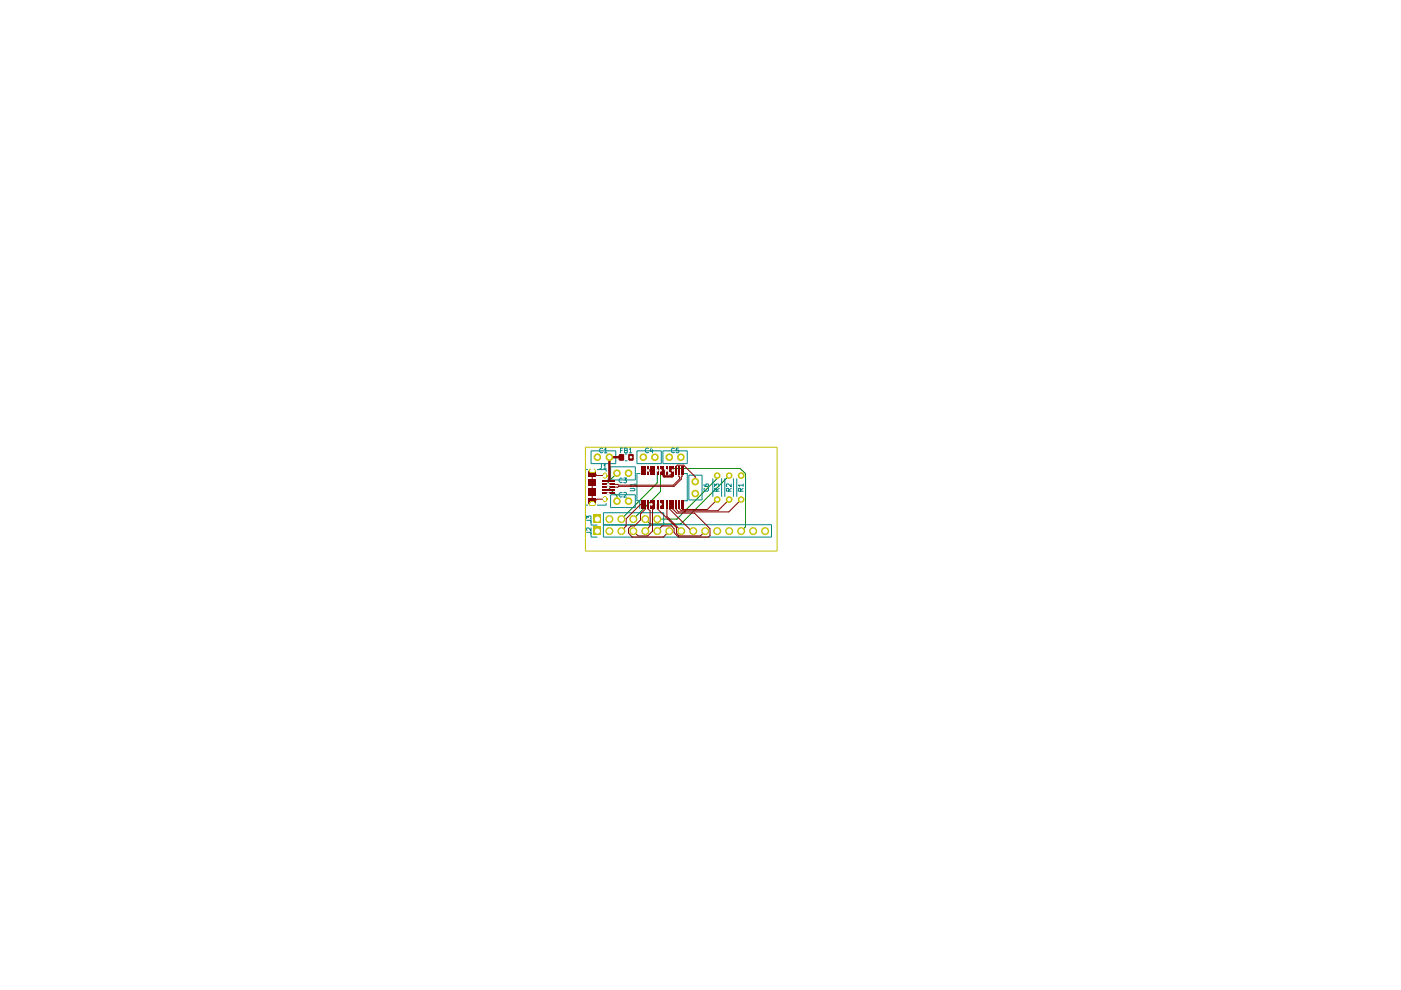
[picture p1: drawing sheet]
<svg xmlns="http://www.w3.org/2000/svg" width="297mm" height="210mm" viewBox="0 0 297 210" stroke-linecap="round" stroke-linejoin="round" font-family="sans-serif">
<path d="M139.4 99.7v2.7l-7.7 7.7M140 99.7v4.5l-5.7 5.9M128.9 103.3l1.9 1.9v1.1M130.8 100.3l-1.9 1.9v.5M142 100.3v-.6l.4-.4h14.5l1.2 1.1v11.3l-1 .9M152.1 100.8v.6l-8.6 8.7h-4.1M154.6 100.8l-10.2 10.3h-6.6l-1-1" fill="none" stroke="#008400" stroke-width=".21"/>
<path d="M124.1 94.8h40.7v22h-40.7z" fill="none" stroke="#c2c200" stroke-width=".21"/>
<g fill="none" stroke="#008484" stroke-width=".21">
<path d="M124.2 99.6h.4M125.3 95.6h5.3v2.7h-5.3zM126.6 99.6h1.9v.4M127.5 98.4v.8l-.3 .2M127.8 95.1l-.4-.1-.3 .4 .3 .6 .4-.1M128 98.6l.3-.2v1M128 99.4h.5M128.1 95.2l.3-.2v1M128.1 96h.6M129.5 99h5.2v2.8h-5.2zM131.6 95.5h.3M132.1 95h-.5v1"/>
<path d="M132.4 95.5l.5-.1 .1-.2-.6-.2v1h.4l.2-.1v-.3l-.2-.1M132.5 96.3h.5M132.5 97.7h.5M133.4 95.2l.3-.2v1M133.4 96h.5M135 95.6h5.2v2.7h-5.2zM137.5 95.1a.47 .47 0 0 0-.7 .4 .47 .47 0 0 0 .7 .4M138.1 94.9l-.3 .8h.6M138.3 95.3v.7M140.5 95.6h5.2v2.7h-5.2zM143 95.1a.47 .47 0 0 0-.7 .4 .47 .47 0 0 0 .7 .4M143.8 95h-.4l-.1 .5 .5-.1 .1 .4-.1 .2-.5-.1"/>
<path d="M124.2 107.1h.4M124.4 112.9h.7l.2 .1v.3M124.4 110.3h.7l.2 .2v.2M124.4 110v-.6l.3 .3 .1-.3h.4v.6M125.3 111.9v.6l-.5-.6-.4 .1 .1 .4M125.3 112.6v1.3h1.4M125.3 110.1v1.2h1.4M127.9 111.3h35.7v2.6h-35.7v-5.2h12.8v2.6h-12.8M128.5 106.7v.4h-1.9M128.8 101.6h.4v.4M129.5 104.9h5.2v2.7h-5.2zM131.9 104.5l-.3-.1-.4 .4 .4 .6 .3-.1"/>
<path d="M131.9 101.4l-.3-.1-.4 .5 .4 .6 .3-.1M132.2 104.5l.5-.1 .1 .2-.6 .8h.6M132.2 101.3h.6l-.3 .5h.3v.4l-.1 .2-.5-.1M133.6 103.5h.9l.1 .2-.1 .4h-.9M134.6 102.8h-1l.3 .2M134.6 102.5v.5M135.7 100.4h-.7v5.8h.6v1.6M145 100.4h.7v5.8h-.7M146 100.8h2.8v5.2h-2.8zM149.3 102.7l.1 .4h.7v-.5h-.4l-.1 .4 .2 .1M149.4 103.5l-.1 .5 .1 .1h.6l.2-.1-.1-.5M151.1 101.4v3.9"/>
<path d="M151.5 103.2v-.6l.3 .4 .1-.4h.4l.2 .2-.2 .4M152 104.1l-.1-.6h-.3l-.1 .6h1M152.5 103.5l-.5 .4M153 101.4v3.9M153.7 101.4v3.9M154.5 104.1l-.1-.6h-.3l-.1 .6h1M155 102.6v.6l-.6-.6-.4 .1 .1 .4M155 103.5l-.5 .4M155.5 101.4v3.9M156.2 101.4v3.9M157.1 104.1l-.1-.6h-.4l-.1 .6h1.1M157.6 102.9h-1.1l.3 .2"/>
<path d="M157.6 103.5l-.5 .4M157.6 102.6v.5M158.1 101.4v3.9"/>
</g>
<path d="M131.7 96.9h-2.5v5l-.3 .1M137.4 99.7h.7M140.7 99.7l.1 1.3h1.7l.2-.2v-1.1" fill="none" stroke="#840000" stroke-width=".51"/>
<g fill="none" stroke="#840000" stroke-width=".21">
<path d="M125.6 99.8l1 1h1.7M143.3 99.7v-.8l.3-.3h1.3l2.5 2.5v1M143.9 99.7v1.3l.2 .2v.3l-1.4 1.4h-11.6l-.1-.2h-2.1M144.6 99.7v1.3l-.2 .2v.4l-1.5 1.5h-11.8l-.1 .2h-2.1M125.6 100.4v5.9M128.3 105.8h-1.7l-1 1M136.1 106.9h-.3l-3 3.1v1.5l-1.1 1.1M136.8 106.9v1l-1 1.1v1.2l-1.3 1.3h-.7l-.5 .6v.9l.7 .9h6.6l1.3-1.3M137.4 106.9v1l.4 .4v3.2l-1 1.1M138.8 106.9v.8l-.5 .4v4.5l-1 1h-2l-1-1M139.4 106.9v1l4 3.9v1.2l.5 .6h4.6l1-1M141.4 106.9v2.6l3 3.1"/>
<path d="M142 106.9v1l4.6 4.7h.4M142.7 106.9v1l.8 .9h3.7l3.3 3.3v1.4l-.3 .4h-6.4l-.9-1v-.8l-.5-.6h-2l-1 1.1M145.2 108.5h.1M152.1 105.9l-2.2 2.1h-5.2l-.1-1.1M154.6 105.9l-2.4 2.4h-7.8l-.5-.5v-.9M157.1 105.9l-2.6 2.6h-10.7l-.5-.6v-1"/>
</g>
<g fill="#840000">
<path d="M135.9 106h.5v1.8h-.5z"/>
<path d="M136.6 106h.4v1.8h-.4z"/>
<path d="M137.2 106h.5v1.8h-.5z"/>
<path d="M137.8 106h.5v1.8h-.5z"/>
<path d="M138.5 106h.4v1.8h-.4z"/>
<path d="M139.2 106h.4v1.8h-.4z"/>
<path d="M139.9 106h.4v1.8h-.4z"/>
<path d="M140.5 106h.4v1.8h-.4z"/>
<path d="M141.1 106h.5v1.8h-.5z"/>
<path d="M141.8 106h.4v1.8h-.4z"/>
<path d="M142.4 106h.5v1.8h-.5z"/>
<path d="M143.1 106h.4v1.8h-.4z"/>
<path d="M143.8 106h.4v1.8h-.4z"/>
<path d="M144.4 106h.5v1.8h-.5z"/>
<path d="M144.4 98.8h.5v1.8h-.5z"/>
<path d="M143.8 98.8h.4v1.8h-.4z"/>
<path d="M143.1 98.8h.4v1.8h-.4z"/>
<path d="M142.4 98.8h.5v1.8h-.5z"/>
<path d="M141.8 98.8h.4v1.8h-.4z"/>
<path d="M141.1 98.8h.5v1.8h-.5z"/>
<path d="M140.5 98.8h.4v1.8h-.4z"/>
<path d="M139.9 98.8h.4v1.8h-.4z"/>
<path d="M139.2 98.8h.4v1.8h-.4z"/>
<path d="M138.5 98.8h.4v1.8h-.4z"/>
<path d="M137.8 98.8h.5v1.8h-.5z"/>
<path d="M137.2 98.8h.5v1.8h-.5z"/>
<path d="M136.6 98.8h.4v1.8h-.4z"/>
<path d="M135.9 98.8h.5v1.8h-.5z"/>
<path d="M131.1 96.4l.2-.1 1 .1v1.2l-.9 .1-.3-.2z"/>
<path d="M133.2 96.4h1.2v1.1l-.2 .2h-.9l-.1-.2z"/>
<path d="M124.8 105.6h1.5v1.2h-1.5z"/>
<path d="M124.8 99.8h1.5v1.2h-1.5z"/>
<path d="M124.8 103.5h1.5v1.6h-1.5z"/>
<path d="M124.8 101.6h1.5v1.4h-1.5z"/>
</g>
<path d="M127.6 104.6h2.7M127.6 103.3h2.7M127.6 102.7h2.7" fill="none" stroke="#840000" stroke-width=".42"/>
<path d="M127.6 104h2.7M127.6 102h2.7" fill="none" stroke="#840000" stroke-width=".34"/>
<g fill="#c2c200">
<path d="M161.6 112l.6-.2v1.7a.85 .85 0 0 1-.8-.6 .85 .85 0 0 1 .2-.9z"/>
<path d="M162.2 111.8a.85 .85 0 0 1 .9 .8 .85 .85 0 0 1-.9 .9z"/>
<path d="M159.1 112l.6-.2v1.7a.85 .85 0 0 1-.8-.6 .85 .85 0 0 1 .2-.9z"/>
<path d="M159.7 111.8a.85 .85 0 0 1 .8 .8 .85 .85 0 0 1-.8 .9z"/>
<path d="M156.5 112l.6-.2v1.7a.85 .85 0 0 1-.7-.6 .85 .85 0 0 1 .1-.9z"/>
<path d="M157.1 111.8a.85 .85 0 0 1 .9 .8 .85 .85 0 0 1-.9 .9z"/>
<path d="M154 112l.6-.2v1.7a.85 .85 0 0 1-.8-.6 .85 .85 0 0 1 .2-.9z"/>
<path d="M154.6 111.8a.85 .85 0 0 1 .9 .8 .85 .85 0 0 1-.9 .9z"/>
<path d="M151.5 112l.6-.2v1.7a.85 .85 0 0 1-.8-.6 .85 .85 0 0 1 .2-.9z"/>
<path d="M152.1 111.8a.85 .85 0 0 1 .8 .8 .85 .85 0 0 1-.8 .9z"/>
<path d="M148.9 112l.6-.2v1.7a.85 .85 0 0 1-.8-.6 .85 .85 0 0 1 .2-.9z"/>
<path d="M149.5 111.8a.85 .85 0 0 1 .9 .8 .85 .85 0 0 1-.9 .9z"/>
<path d="M146.4 112l.6-.2v1.7a.85 .85 0 0 1-.8-.6 .85 .85 0 0 1 .2-.9z"/>
<path d="M147 111.8a.85 .85 0 0 1 .8 .8 .85 .85 0 0 1-.8 .9z"/>
<path d="M143.8 112l.6-.2v1.7a.85 .85 0 0 1-.7-.6 .85 .85 0 0 1 .1-.9z"/>
<path d="M144.4 111.8a.85 .85 0 0 1 .9 .8 .85 .85 0 0 1-.9 .9z"/>
<path d="M141.3 112l.6-.2v1.7a.85 .85 0 0 1-.8-.6 .85 .85 0 0 1 .2-.9z"/>
<path d="M141.9 111.8a.85 .85 0 0 1 .9 .8 .85 .85 0 0 1-.9 .9z"/>
<path d="M138.8 112l.6-.2v1.7a.85 .85 0 0 1-.8-.6 .85 .85 0 0 1 .2-.9z"/>
<path d="M139.4 111.8a.85 .85 0 0 1 .8 .8 .85 .85 0 0 1-.8 .9z"/>
<path d="M138.8 109.5l.6-.3v1.7a.85 .85 0 0 1-.8-.5 .85 .85 0 0 1 .2-.9z"/>
<path d="M139.4 109.2a.85 .85 0 0 1 .8 .9 .85 .85 0 0 1-.8 .8z"/>
<path d="M136.2 112l.6-.2v1.7a.85 .85 0 0 1-.8-.6 .85 .85 0 0 1 .2-.9z"/>
<path d="M136.8 111.8a.85 .85 0 0 1 .9 .8 .85 .85 0 0 1-.9 .9z"/>
<path d="M133.7 112l.6-.2v1.7a.85 .85 0 0 1-.8-.6 .85 .85 0 0 1 .2-.9z"/>
<path d="M134.3 111.8a.85 .85 0 0 1 .8 .8 .85 .85 0 0 1-.8 .9z"/>
<path d="M131.1 112l.6-.2v1.7a.85 .85 0 0 1-.7-.6 .85 .85 0 0 1 .1-.9z"/>
<path d="M131.7 111.8a.85 .85 0 0 1 .9 .8 .85 .85 0 0 1-.9 .9z"/>
<path d="M136.2 109.5l.6-.3v1.7a.85 .85 0 0 1-.8-.5 .85 .85 0 0 1 .2-.9z"/>
<path d="M136.8 109.2a.85 .85 0 0 1 .9 .9 .85 .85 0 0 1-.9 .8z"/>
<path d="M133.7 109.5l.6-.3v1.7a.85 .85 0 0 1-.8-.5 .85 .85 0 0 1 .2-.9z"/>
<path d="M134.3 109.2a.85 .85 0 0 1 .8 .9 .85 .85 0 0 1-.8 .8z"/>
<path d="M131.1 109.5l.6-.3v1.7a.85 .85 0 0 1-.7-.5 .85 .85 0 0 1 .1-.9z"/>
<path d="M131.7 109.2a.85 .85 0 0 1 .9 .9 .85 .85 0 0 1-.9 .8z"/>
<path d="M157.1 105.2a.7 .7 0 0 1 .7 .7 .7 .7 0 0 1-.7 .7z"/>
<path d="M156.6 105.4l.5-.2v1.4a.7 .7 0 0 1-.6-.4 .7 .7 0 0 1 .1-.8z"/>
<path d="M154.1 100.3l.5-.2v1.4a.7 .7 0 0 1-.6-.4 .7 .7 0 0 1 .1-.8z"/>
<path d="M154.6 100.1a.7 .7 0 0 1 .7 .7 .7 .7 0 0 1-.7 .7z"/>
<path d="M151.6 100.3l.5-.2v1.4a.7 .7 0 0 1-.7-.4 .7 .7 0 0 1 .2-.8z"/>
<path d="M152.1 100.1a.7 .7 0 0 1 .7 .7 .7 .7 0 0 1-.7 .7z"/>
<path d="M128.6 112l.6-.2v1.7a.85 .85 0 0 1-.8-.6 .85 .85 0 0 1 .2-.9z"/>
<path d="M129.2 111.8a.85 .85 0 0 1 .9 .8 .85 .85 0 0 1-.9 .9z"/>
<path d="M125.8 111.7h1.7v1.8h-1.7z"/>
<path d="M125.9 106.4l.3 .1 .1 .5-.4 .3z"/>
<path d="M124.9 106.5l.3-.1v.9l-.4-.3z"/>
<path d="M125.2 106.3h.7v1h-.7z"/>
<path d="M127.9 105.4a.47 .47 0 0 1 .5-.2 .47 .47 0 0 1 .3 .5h-.9z"/>
<path d="M127.8 106h.9a.47 .47 0 0 1-.4 .5 .47 .47 0 0 1-.5-.5z"/>
<path d="M127.8 105.7h1v.3h-1z"/>
<path d="M128.6 109.5l.6-.3v1.7a.85 .85 0 0 1-.8-.5 .85 .85 0 0 1 .2-.9z"/>
<path d="M129.2 109.2a.85 .85 0 0 1 .9 .9 .85 .85 0 0 1-.9 .8z"/>
<path d="M125.8 109.1h1.7v1.8h-1.7z"/>
<path d="M125.9 99.4l.3 .1 .1 .5-.4 .3z"/>
<path d="M124.9 99.5l.3-.1v.9l-.4-.3z"/>
<path d="M125.2 99.4h.7v.8h-.7z"/>
<path d="M127.9 100.4a.47 .47 0 0 1 .5-.2 .47 .47 0 0 1 .3 .5h-.9z"/>
<path d="M127.8 101h.9a.47 .47 0 0 1-.4 .5 .47 .47 0 0 1-.5-.5z"/>
<path d="M127.8 100.7h1v.3h-1z"/>
<circle cx="133.3" cy="106.3" r=".8"/>
<circle cx="130.8" cy="106.3" r=".8"/>
<circle cx="157.1" cy="100.8" r=".72"/>
<circle cx="154.6" cy="105.9" r=".72"/>
<circle cx="152.1" cy="105.9" r=".72"/>
<circle cx="147.4" cy="104.6" r=".8"/>
<circle cx="147.4" cy="102.1" r=".8"/>
<circle cx="138.9" cy="96.9" r=".8"/>
<circle cx="136.4" cy="96.9" r=".8"/>
<circle cx="141.9" cy="96.9" r=".8"/>
<circle cx="144.4" cy="96.9" r=".8"/>
<circle cx="126.7" cy="96.9" r=".8"/>
<circle cx="129.2" cy="96.9" r=".8"/>
<circle cx="130.8" cy="100.3" r=".8"/>
<circle cx="133.3" cy="100.3" r=".8"/>
</g>
<g fill="#c2c2c2">
<path d="M128.7 104.4h.5v.5h-.5z"/>
<path d="M139.8 106.7h.4v.5h-.4z"/>
<path d="M133.6 96.7h.4v.5h-.4z"/>
<path d="M137.9 106.7h.4v.5h-.4z"/>
<path d="M128.7 103.1h.5v.4h-.5z"/>
<path d="M128.7 102.5h.5v.4h-.5z"/>
<path d="M137.2 99.5h.4v.5h-.4z"/>
<path d="M142.5 99.5h.4v.5h-.4z"/>
<path d="M141.2 99.5h.4v.5h-.4z"/>
<path d="M141.8 100.1h.4v.5h-.4z"/>
<path d="M139.8 99.5h.4v.5h-.4z"/>
<path d="M139.2 99.5h.4v.5h-.4z"/>
</g>
<g fill="#fff">
<path d="M125.9 106.6l.2 .2-.2 .3z"/>
<path d="M125.1 106.7l.2-.1v.5l-.2-.1z"/>
<path d="M125.3 106.6h.6v.5h-.6z"/>
<path d="M128.1 105.5h.4v.2h-.5z"/>
<path d="M128 106h.5l-.2 .3z"/>
<path d="M128 105.7h.5v.3h-.5z"/>
<path d="M125.9 99.6l.2 .2-.2 .3z"/>
<path d="M125.1 99.7l.2-.1v.5l-.2-.1z"/>
<path d="M125.3 99.6h.6v.5h-.6z"/>
<path d="M128.1 100.5h.4v.2h-.5z"/>
<path d="M128 101h.5l-.2 .3z"/>
<path d="M128 100.7h.5v.3h-.5z"/>
<path d="M128.8 104.5l.4 .1-.2 .2-.3-.2z"/>
<path d="M139.9 106.7l.4 .2-.2 .2-.3-.2z"/>
<path d="M133.7 96.8l.3 .1-.1 .2-.3-.2z"/>
<path d="M138 106.7l.3 .2-.1 .2-.3-.2z"/>
<path d="M128.8 103.1l.4 .2-.2 .2-.3-.2z"/>
<path d="M128.8 102.5l.4 .2-.2 .2-.3-.2z"/>
<path d="M137.3 99.5l.3 .2-.1 .2-.3-.2z"/>
<path d="M142.6 99.5l.3 .2-.1 .2-.3-.2z"/>
<path d="M141.3 99.5l.3 .2-.1 .2-.3-.2z"/>
<path d="M141.9 100.1l.3 .2-.1 .2-.3-.2z"/>
<path d="M139.9 99.5l.4 .2-.2 .2-.3-.2z"/>
<path d="M139.3 99.5l.3 .2-.1 .2-.4-.2z"/>
<circle cx="162.2" cy="112.6" r=".55"/>
<circle cx="159.7" cy="112.6" r=".55"/>
<circle cx="157.1" cy="112.6" r=".55"/>
<circle cx="154.6" cy="112.6" r=".55"/>
<circle cx="152.1" cy="112.6" r=".55"/>
<circle cx="149.5" cy="112.6" r=".55"/>
<circle cx="147" cy="112.6" r=".55"/>
<circle cx="144.4" cy="112.6" r=".55"/>
<circle cx="141.9" cy="112.6" r=".55"/>
<circle cx="139.4" cy="112.6" r=".55"/>
<circle cx="139.4" cy="110.1" r=".55"/>
<circle cx="136.8" cy="112.6" r=".55"/>
<circle cx="134.3" cy="112.6" r=".55"/>
<circle cx="131.7" cy="112.6" r=".55"/>
<circle cx="136.8" cy="110.1" r=".55"/>
<circle cx="134.3" cy="110.1" r=".55"/>
<circle cx="131.7" cy="110.1" r=".55"/>
<circle cx="133.3" cy="106.3" r=".47"/>
<circle cx="130.8" cy="106.3" r=".47"/>
<circle cx="157.1" cy="105.9" r=".38"/>
<circle cx="157.1" cy="100.8" r=".38"/>
<circle cx="154.6" cy="105.9" r=".38"/>
<circle cx="154.6" cy="100.8" r=".38"/>
<circle cx="152.1" cy="100.8" r=".38"/>
<circle cx="152.1" cy="105.9" r=".38"/>
<circle cx="147.4" cy="104.6" r=".47"/>
<circle cx="147.4" cy="102.1" r=".47"/>
<circle cx="138.9" cy="96.9" r=".47"/>
<circle cx="136.4" cy="96.9" r=".47"/>
<circle cx="141.9" cy="96.9" r=".47"/>
<circle cx="144.4" cy="96.9" r=".47"/>
<circle cx="129.2" cy="112.6" r=".55"/>
<circle cx="126.7" cy="112.6" r=".55"/>
<circle cx="129.2" cy="110.1" r=".55"/>
<circle cx="126.7" cy="110.1" r=".55"/>
<circle cx="126.7" cy="96.9" r=".47"/>
<circle cx="129.2" cy="96.9" r=".47"/>
<circle cx="130.8" cy="100.3" r=".47"/>
<circle cx="133.3" cy="100.3" r=".47"/>
</g>
</svg>
